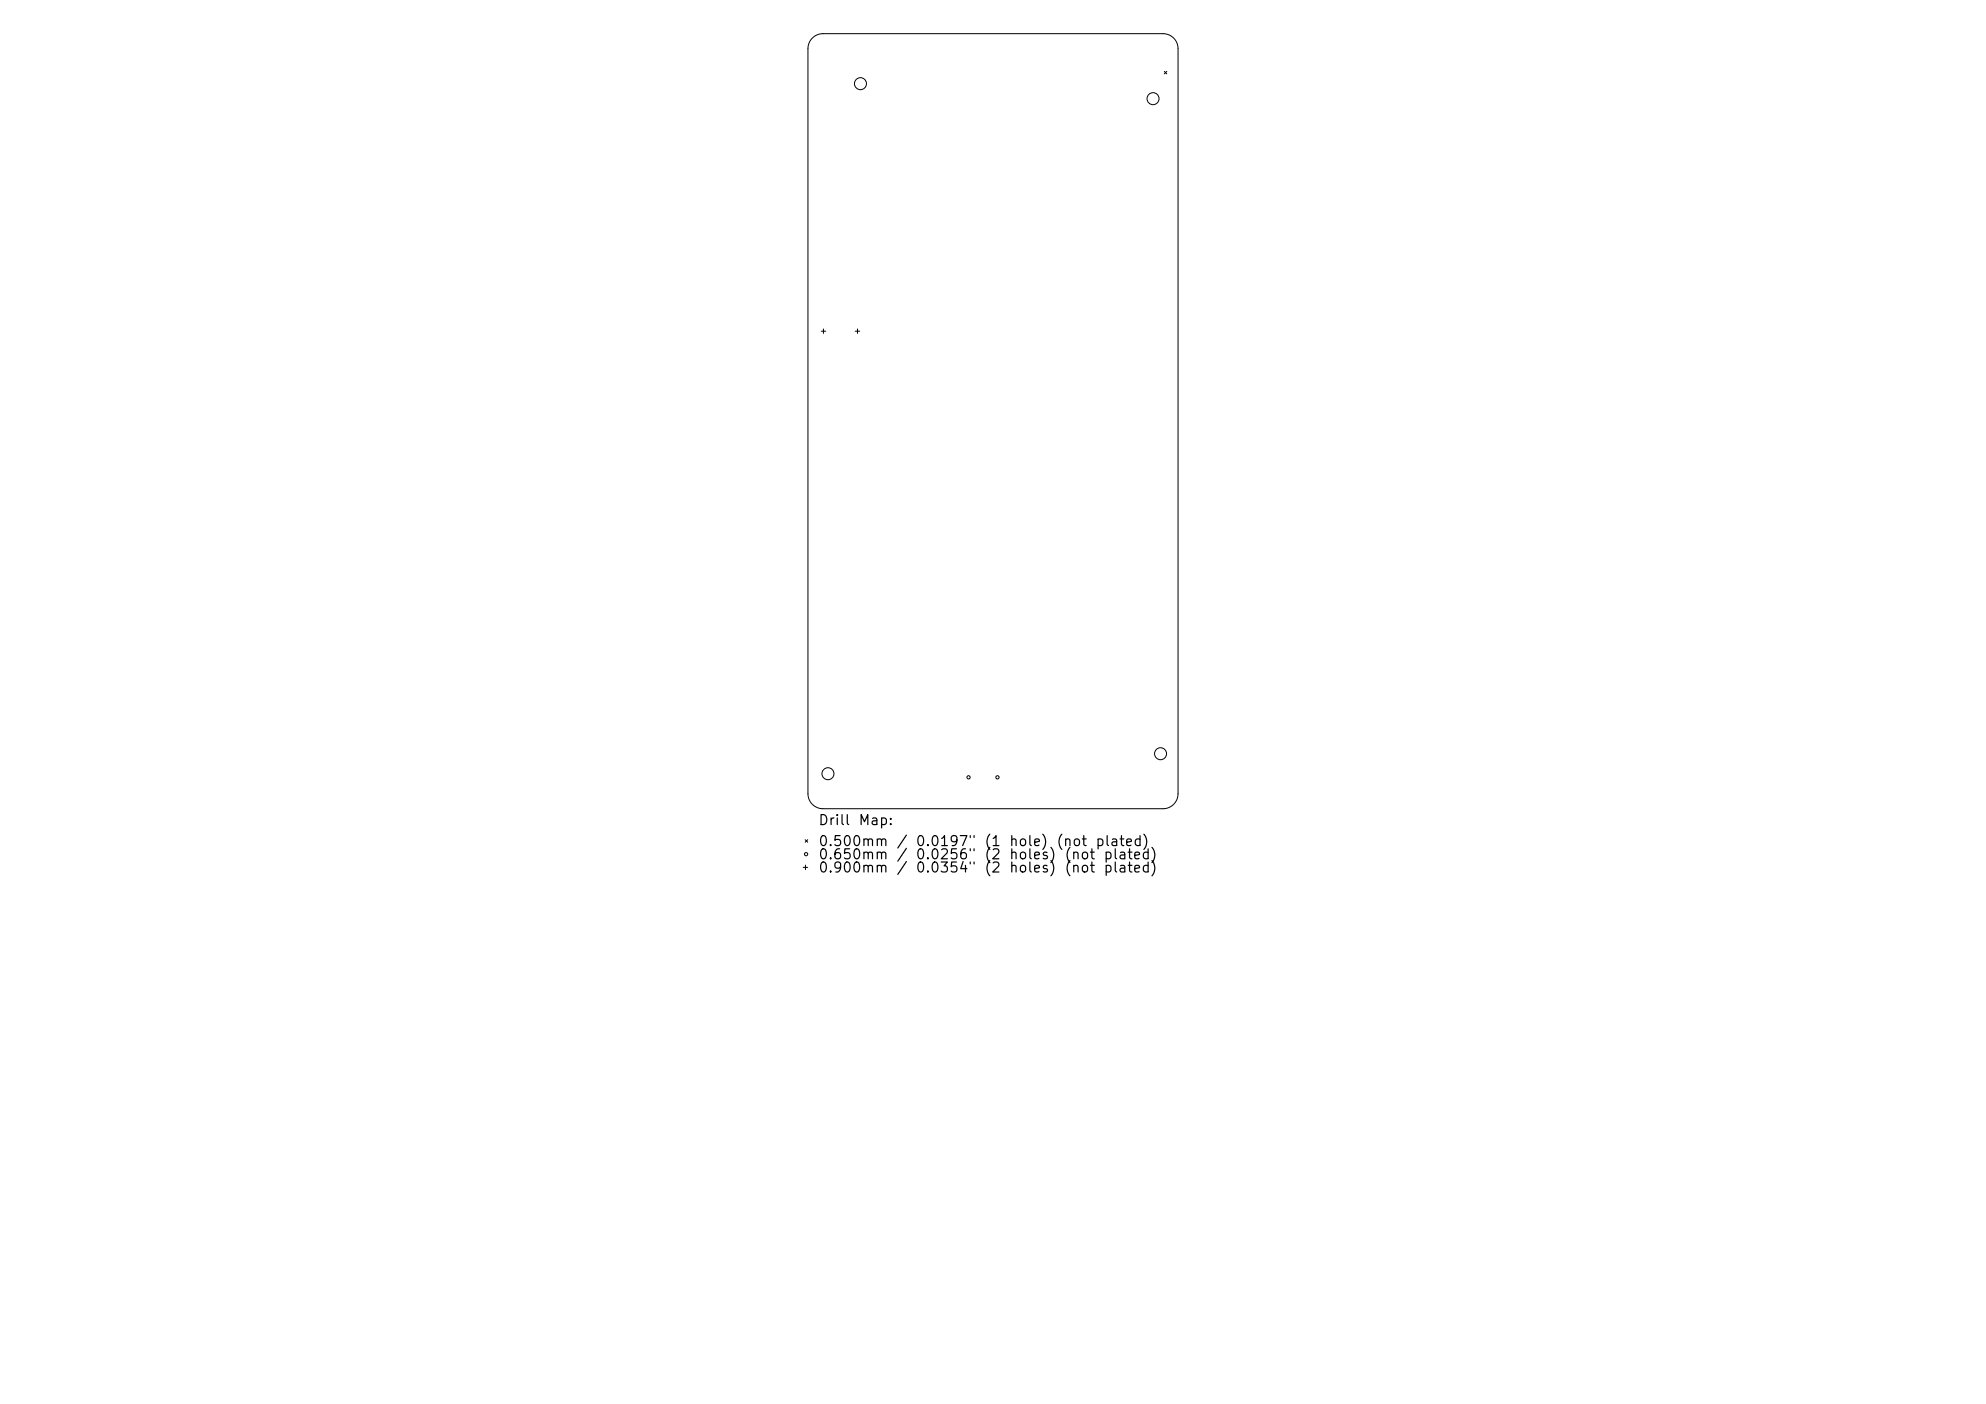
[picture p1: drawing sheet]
<svg xmlns="http://www.w3.org/2000/svg" width="297mm" height="210mm" viewBox="0 0 297 210" stroke-linecap="round" stroke-linejoin="round" font-family="sans-serif">
<defs><g id="words">
<g font-size="1.5">
<text x="122.3" y="123.8">Drill</text>
<text x="128.3" y="123.8">Map:</text>
<text x="122.3" y="126.9">0.500mm</text>
<text x="122.3" y="128.9">0.650mm</text>
<text x="122.3" y="130.9">0.900mm</text>
<text x="134" y="126.9">/</text>
<text x="134" y="128.9">/</text>
<text x="134" y="130.9">/</text>
<text x="136.8" y="126.9">0.0197&quot;</text>
<text x="136.8" y="128.9">0.0256&quot;</text>
<text x="136.8" y="130.9">0.0354&quot;</text>
<text x="147.1" y="126.9">(1</text>
<text x="147.1" y="128.9">(2</text>
<text x="147.1" y="130.9">(2</text>
<text x="150.8" y="126.9">hole)</text>
<text x="150.8" y="128.9">holes)</text>
<text x="150.8" y="130.9">holes)</text>
<text x="157.9" y="126.9">(not</text>
<text x="159.1" y="128.9">(not</text>
<text x="159.1" y="130.9">(not</text>
<text x="163.7" y="126.9">plated)</text>
<text x="164.9" y="128.9">plated)</text>
<text x="164.9" y="130.9">plated)</text>
</g>
</g></defs>
<g fill="none" stroke="#000" stroke-width=".15">
<path d="M121.5 5.7a2.24 2.24 0 0 1 1.6-.7h50.8a2.24 2.24 0 0 1 2.3 2.3v111.4a2.24 2.24 0 0 1-2.3 2.3h-50.8a2.24 2.24 0 0 1-2.3-2.3v-111.4a2.24 2.24 0 0 1 .7-1.6zM174.1 10.7l.4 .4M174.5 10.7l-.4 .4M122.8 49.5h.7M123.1 49.2v.7M127.9 49.5h.7M128.2 49.2v.7M120.1 129.7h.7M120.4 125.6l.4 .4M120.5 129.4v.7M120.8 125.6l-.4 .4"/>
<circle cx="128.7" cy="12.5" r=".9"/>
<circle cx="172.4" cy="14.8" r=".9"/>
<circle cx="123.8" cy="115.7" r=".9"/>
<circle cx="144.8" cy="116.3" r=".24"/>
<circle cx="149.2" cy="116.3" r=".24"/>
<circle cx="173.6" cy="112.7" r=".9"/>
<circle cx="120.5" cy="127.8" r=".24"/>
</g>
<use href="#words"/>
</svg>
